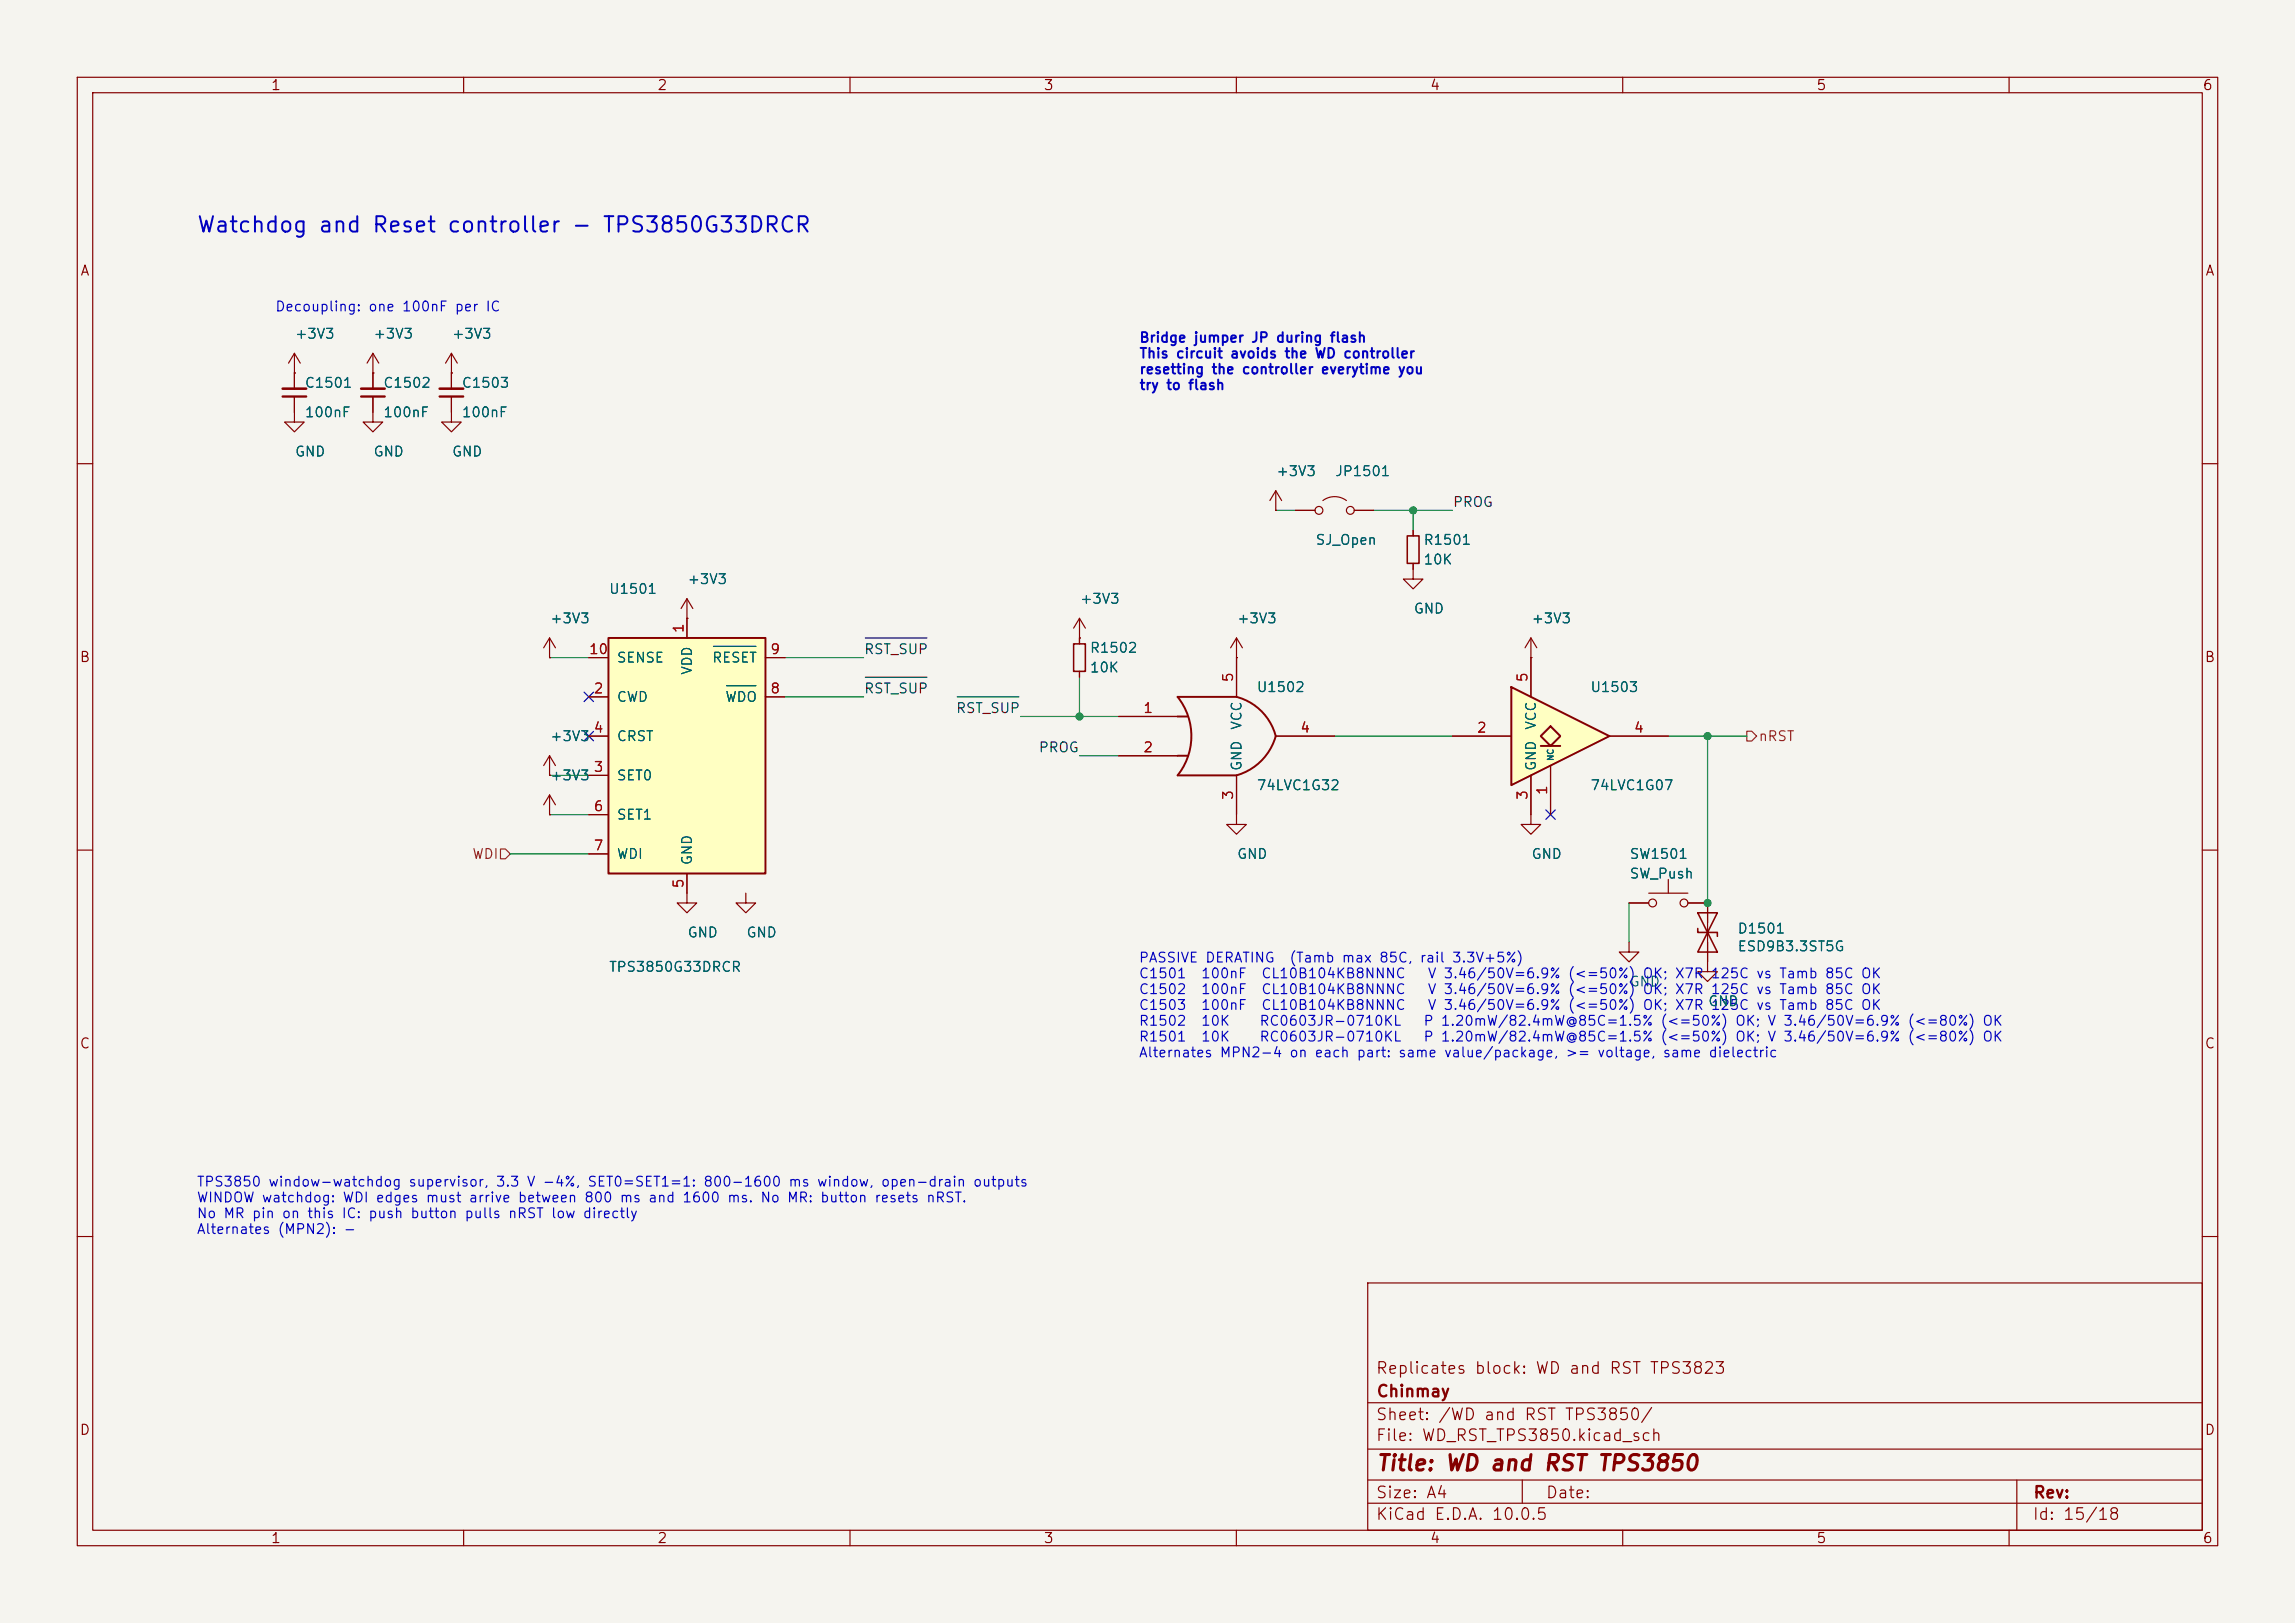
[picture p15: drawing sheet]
<svg xmlns="http://www.w3.org/2000/svg" width="297mm" height="210mm" viewBox="0 0 297 210" stroke-linecap="round" stroke-linejoin="round" font-family="sans-serif">
<defs><g id="words">
<text font-size="2" fill="#0000c2" x="25.4" y="30.6">Watchdog and Reset controller - TPS3850G33DRCR</text>
<text font-size="2" fill="#840000" x="178" y="190.8">Title: WD and RST TPS3850</text>
<g font-size="1.5" fill="#840000">
<text x="178" y="178.1">Replicates block: WD and RST TPS3823</text>
<text x="178" y="184.1">Sheet: /WD and RST TPS3850/</text>
<text x="178" y="181.1">Chinmay</text>
<text x="178" y="186.8">File: WD_RST_TPS3850.kicad_sch</text>
<text x="178" y="197">KiCad E.D.A. 10.0.5</text>
<text x="178" y="194.2">Size: A4</text>
<text x="200" y="194.2">Date:</text>
<text x="263" y="197">Id: 15/18</text>
<text x="263" y="194.2">Rev:</text>
</g>
<g font-size="1.3" fill="#840000">
<text x="35" y="12">1</text>
<text x="85" y="12">2</text>
<text x="135" y="12">3</text>
<text x="185" y="12">4</text>
<text x="235" y="12">5</text>
<text x="285" y="12">6</text>
<text x="10.3" y="36">A</text>
<text x="285.3" y="36">A</text>
<text x="10.2" y="86">B</text>
<text x="285.2" y="86">B</text>
<text x="10.2" y="136">C</text>
<text x="285.2" y="136">C</text>
<text x="10.2" y="186">D</text>
<text x="285.2" y="186">D</text>
<text x="35" y="200">1</text>
<text x="85" y="200">2</text>
<text x="135" y="200">3</text>
<text x="185" y="200">4</text>
<text x="235" y="200">5</text>
<text x="285" y="200">6</text>
</g>
<g font-size="1.3" fill="#0000c2">
<text x="35.5" y="40.6">Decoupling: one 100nF per IC</text>
<text x="147.4" y="44.6">Bridge jumper JP during flash</text>
<text x="147.4" y="46.7">This circuit avoids the WD controller</text>
<text x="147.4" y="48.7">resetting the controller everytime you</text>
<text x="147.4" y="50.8">try to flash</text>
<text x="147.3" y="124.9">PASSIVE DERATING</text>
<text x="166.8" y="124.9">(Tamb max 85C, rail 3.3V+5%)</text>
<text x="147.3" y="126.9">C1501</text>
<text x="147.3" y="129">C1502</text>
<text x="147.3" y="131">C1503</text>
<text x="155.3" y="126.9">100nF</text>
<text x="155.3" y="129">100nF</text>
<text x="155.3" y="131">100nF</text>
<text x="163.1" y="126.9">CL10B104KB8NNNC</text>
<text x="163.1" y="129">CL10B104KB8NNNC</text>
<text x="163.1" y="131">CL10B104KB8NNNC</text>
<text x="184.7" y="126.9">V 3.46/50V=6.9% (&lt;=50%) OK; X7R 125C vs Tamb 85C OK</text>
<text x="184.7" y="129">V 3.46/50V=6.9% (&lt;=50%) OK; X7R 125C vs Tamb 85C OK</text>
<text x="184.7" y="131">V 3.46/50V=6.9% (&lt;=50%) OK; X7R 125C vs Tamb 85C OK</text>
<text x="147.3" y="133">R1502</text>
<text x="147.3" y="135.1">R1501</text>
<text x="147.3" y="137.1">Alternates MPN2-4 on each part: same value/package, &gt;= voltage, same dielectric</text>
<text x="155.3" y="133">10K</text>
<text x="155.3" y="135.1">10K</text>
<text x="162.9" y="133">RC0603JR-0710KL</text>
<text x="162.9" y="135.1">RC0603JR-0710KL</text>
<text x="184.1" y="133">P 1.20mW/82.4mW@85C=1.5% (&lt;=50%) OK; V 3.46/50V=6.9% (&lt;=80%) OK</text>
<text x="184.1" y="135.1">P 1.20mW/82.4mW@85C=1.5% (&lt;=50%) OK; V 3.46/50V=6.9% (&lt;=80%) OK</text>
<text x="25.4" y="153.9">TPS3850 window-watchdog supervisor, 3.3 V -4%, SET0=SET1=1: 800-1600 ms window, open-drain outputs</text>
<text x="25.4" y="155.9">WINDOW watchdog: WDI edges must arrive between 800 ms and 1600 ms. No MR: button resets nRST.</text>
<text x="25.4" y="157.9">No MR pin on this IC: push button pulls nRST low directly</text>
<text x="25.4" y="160">Alternates (MPN2): -</text>
</g>
<g font-size="1.3" fill="#006464">
<text x="38.1" y="44.1">+3V3</text>
<text x="48.2" y="44.1">+3V3</text>
<text x="58.4" y="44.1">+3V3</text>
<text x="39.4" y="50.5">C1501</text>
<text x="49.5" y="50.5">C1502</text>
<text x="59.7" y="50.5">C1503</text>
<text x="38.1" y="59.4">GND</text>
<text x="39.4" y="54.3">100nF</text>
<text x="48.2" y="59.4">GND</text>
<text x="49.5" y="54.3">100nF</text>
<text x="58.4" y="59.4">GND</text>
<text x="59.7" y="54.3">100nF</text>
<text x="165.1" y="61.9">+3V3</text>
<text x="172.7" y="61.9">JP1501</text>
<text x="170.2" y="70.8">SJ_Open</text>
<text x="184.1" y="70.8">R1501</text>
<text x="78.7" y="77.2">U1501</text>
<text x="88.9" y="75.9">+3V3</text>
<text x="184.1" y="73.4">10K</text>
<text x="71.1" y="81">+3V3</text>
<text x="139.7" y="78.4">+3V3</text>
<text x="160" y="81">+3V3</text>
<text x="182.9" y="79.7">GND</text>
<text x="198.1" y="81">+3V3</text>
<text x="79.7" y="86.1">SENSE</text>
<text x="89.9" y="87.4" transform="rotate(-90 89.9 87.4)">VDD</text>
<text x="92.1" y="86.1">RESET</text>
<text x="141" y="84.8">R1502</text>
<text x="141" y="87.3">10K</text>
<text x="162.5" y="89.9">U1502</text>
<text x="205.7" y="89.9">U1503</text>
<text x="79.7" y="91.1">CWD</text>
<text x="93.8" y="91.1">WDO</text>
<text x="161" y="94.5" transform="rotate(-90 161 94.5)">VCC</text>
<text x="199.1" y="94.5" transform="rotate(-90 199.1 94.5)">VCC</text>
<text x="71.1" y="96.2">+3V3</text>
<text x="71.1" y="101.3">+3V3</text>
<text x="79.7" y="101.3">SET0</text>
<text x="79.7" y="96.2">CRST</text>
<text x="161" y="99.8" transform="rotate(-90 161 99.8)">GND</text>
<text x="199.1" y="99.8" transform="rotate(-90 199.1 99.8)">GND</text>
<text x="79.7" y="106.4">SET1</text>
<text x="162.5" y="102.6">74LVC1G32</text>
<text x="205.7" y="102.6">74LVC1G07</text>
<text x="79.7" y="111.5">WDI</text>
<text x="89.9" y="112" transform="rotate(-90 89.9 112)">GND</text>
<text x="160" y="111.5">GND</text>
<text x="198.1" y="111.5">GND</text>
<text x="210.8" y="111.5">SW1501</text>
<text x="210.8" y="114">SW_Push</text>
<text x="88.9" y="121.6">GND</text>
<text x="96.5" y="121.6">GND</text>
<text x="224.8" y="121.1">D1501</text>
<text x="224.8" y="123.4">ESD9B3.3ST5G</text>
<text x="78.7" y="126.1">TPS3850G33DRCR</text>
<text x="210.8" y="128">GND</text>
<text x="221" y="130.5">GND</text>
</g>
<g font-size="1.3" fill="#0f0f0f">
<text x="187.9" y="65.9">PROG</text>
<text x="111.7" y="85">RST_SUP</text>
<text x="111.7" y="90">RST_SUP</text>
<text x="123.6" y="92.6">RST_SUP</text>
<text x="134.3" y="97.7">PROG</text>
</g>
<g font-size="1.3" fill="#a90000">
<text x="88.8" y="82" transform="rotate(-90 88.8 82)">1</text>
<text x="76.1" y="85">10</text>
<text x="99.6" y="85">9</text>
<text x="159.9" y="88.4" transform="rotate(-90 159.9 88.4)">5</text>
<text x="198" y="88.4" transform="rotate(-90 198 88.4)">5</text>
<text x="76.7" y="90">2</text>
<text x="76.7" y="95.1">4</text>
<text x="99.6" y="90">8</text>
<text x="147.9" y="92.6">1</text>
<text x="168.2" y="95.1">4</text>
<text x="191" y="95.1">2</text>
<text x="211.4" y="95.1">4</text>
<text x="76.7" y="100.2">3</text>
<text x="147.9" y="97.7">2</text>
<text x="76.7" y="105.3">6</text>
<text x="159.9" y="103.6" transform="rotate(-90 159.9 103.6)">3</text>
<text x="198" y="103.6" transform="rotate(-90 198 103.6)">3</text>
<text x="200.5" y="103" transform="rotate(-90 200.5 103)">1</text>
<text x="76.7" y="110.4">7</text>
<text x="88.8" y="115" transform="rotate(-90 88.8 115)">5</text>
</g>
<g font-size="1.3" fill="#725600">
<text x="227.5" y="96.2">nRST</text>
<text x="61" y="111.5">WDI</text>
</g>
<text font-size=".8" fill="#006464" x="201.2" y="98.5" transform="rotate(-90 201.2 98.5)">NC</text>
</g></defs>
<path d="M0 0h297v210h-297z" fill="#f5f4ef" stroke="#f5f4ef" stroke-width=".13"/>
<g fill="none" stroke="#840000" stroke-width=".15">
<path d="M10 10h277v190h-277zM12 12h273v186h-273zM60 10v2M110 10v2M160 10v2M210 10v2M260 10v2M10 60h2M285 60h2M10 110h2M210.8 116.8h2.6M213.4 115.6h5"/>
<path d="M215.9 113.8v1.8M218.4 116.8h2.6M285 110h2M10 160h2M177 166h108v32h-108zM285 160h2M60 198v2M110 198v2M160 198v2M177 194.5h108M177 191.5h108M177 187.5h108"/>
<path d="M177 181.5h108M197 191.5v3M210 198v2M260 198v2M261 191.5v6.5"/>
<circle cx="213.9" cy="116.8" r=".51"/>
<circle cx="217.9" cy="116.8" r=".51"/>
</g>
<path d="M195.6 88.9l12.7 6.4-12.7 6.3z" fill="#ffffc2"/>
<path d="M199.4 96.5h2.5" fill="none" stroke="#ffffc2" stroke-width=".13"/>
<path d="M199.4 95.3l1.3-1.3 1.2 1.3-1.2 1.2z" fill="#ffffc2"/>
<path d="M195.6 88.9l12.7 6.4-12.7 6.3zM199.4 95.3l1.3-1.3 1.2 1.3-1.2 1.2zM199.4 96.5h2.5" fill="none" stroke="#840000" stroke-width=".25"/>
<g fill="none" stroke="#840000" stroke-width=".15">
<path d="M38.1 51.3v3.3h1.3l-1.3 1.3-1.3-1.3h1.3M38.1 48.3v2M182.9 72.9v2h1.2l-1.2 1.3-1.3-1.3h1.3M182.9 68.6v.7M188 95.3h7.6M198.1 85.1h.1M198.1 82.6v7.6M198.1 82.6l-.7 1.2M198.1 82.6l.8 1.2M200.7 99.1v6.3M208.3 95.3h7.6M198.1 100.3v6.4h1.3l-1.3 1.3-1.3-1.3h1.3"/>
<path d="M221 116.8v8.9h1.2l-1.2 1.3-1.3-1.3h1.3M210.8 121.9v1.3h1.3l-1.3 1.3-1.3-1.3h1.3"/>
</g>
<path d="M182.1 69.3h1.5v3.6h-1.5zM219.7 118.1h2.5l-1.2 2.6zM219.7 120.1v.6h2.5v.5M221 120.7l1.2 2.5h-2.5z" fill="none" stroke="#840000" stroke-width=".2"/>
<path d="M36.6 50.3h3" fill="none" stroke="#840000" stroke-width=".33"/>
<path d="M36.6 51.3h3" fill="none" stroke="#840000" stroke-width=".3"/>
<g fill="#ffffc2">
<path d="M152.4 92.7h1.3z"/>
<path d="M152.4 97.8h1.3z"/>
</g>
<path d="M152.4 90.2h7.6M152.4 100.3h7.6" fill="none" stroke="#ffffc2" stroke-width=".13"/>
<path d="M152.4 90.2h7.6a7.1 7.1 0 0 1 5.1 5.1 7.4 7.4 0 0 1-5.1 5h-7.6a8.1 8.1 0 0 0 0-10.1zM152.4 92.7h1.3M152.4 97.8h1.3" fill="none" stroke="#840000" stroke-width=".25"/>
<g fill="none" stroke="#840000" stroke-width=".15">
<path d="M48.3 48.3v2M48.3 51.3v2M58.4 48.3h.1M58.4 45.7l-.7 1.3M58.4 45.7l.8 1.3M58.4 45.7v2.6M165.1 66h.1M165.1 63.5l-.8 1.3M165.1 63.5l.8 1.3M165.1 63.5v2.5M167.6 66h2.6M171.2 64.8a2.54 2.54 0 0 1 3 0"/>
<path d="M175.3 66h2.5M71.1 85.1h.1M71.1 82.6l-.7 1.2M71.1 82.6l.8 1.2M71.1 82.6v2.5M71.1 97.8v2.5M71.1 97.8l-.7 1.3M71.1 97.8l.8 1.3M139.7 82.6h.1M139.7 80v3.3M139.7 86.9v.7M139.7 80l-.8 1.3"/>
<path d="M139.7 80l.8 1.3M144.8 92.7h7.6M144.8 97.8h7.6M160 85.1h.1M160 82.6v7.6M160 82.6l-.7 1.2M160 82.6l.8 1.2M165.1 95.3h7.6M71.1 100.3h.1M71.1 105.4h.1M71.1 102.9v2.5M71.1 102.9l-.7 1.2"/>
<path d="M71.1 102.9l.8 1.2M88.9 115.6v1.2h1.3l-1.3 1.3-1.3-1.3h1.3M160 100.3v6.4h1.3l-1.3 1.3-1.3-1.3h1.3"/>
<circle cx="170.7" cy="66" r=".51"/>
<circle cx="174.8" cy="66" r=".51"/>
</g>
<path d="M138.9 83.3h1.6v3.6h-1.6z" fill="none" stroke="#840000" stroke-width=".2"/>
<path d="M46.7 50.3h3.1" fill="none" stroke="#840000" stroke-width=".33"/>
<path d="M46.7 51.3h3.1" fill="none" stroke="#840000" stroke-width=".3"/>
<path d="M78.7 82.6h20.4v30.4h-20.4z" fill="#ffffc2"/>
<path d="M78.7 82.6h20.4v30.4h-20.4z" fill="none" stroke="#840000" stroke-width=".25"/>
<g fill="none" stroke="#840000" stroke-width=".15">
<path d="M38.1 48.3h.1M38.1 45.7l-.8 1.3M38.1 45.7l.8 1.3M38.1 45.7v4.6M38.1 51.3v2M48.3 48.3h.1M48.3 51.3v3.3h1.2l-1.2 1.3-1.3-1.3h1.3M48.3 45.7l-.8 1.3M48.3 45.7l.7 1.3M48.3 45.7v4.6M58.4 51.3v3.3h1.3l-1.3 1.3-1.3-1.3h1.3M58.4 48.3h.1"/>
<path d="M58.4 48.3v2M88.9 77.5v5.1M88.9 77.5l-.8 1.2M88.9 77.5l.8 1.2M165.1 66h.1M167.6 66h2.6M175.3 66h2.5M182.9 68.6v.7M182.9 72.9v.8M71.1 85.1h.1M76.2 90.2h2.5M76.2 95.3h2.5"/>
<path d="M76.2 85.1h2.5M88.9 80h.1M99.1 90.2h2.5M99.1 85.1h2.5M139.7 82.6h.1M139.7 82.6v.7M139.7 86.9v.7M144.8 92.7h7.6M144.8 97.8h7.6M160 85.1h.1M160 85.1v5.1M165.1 95.3h7.6"/>
<path d="M188 95.3h7.6M198.1 85.1h.1M198.1 85.1v5.1M200.7 99.1v6.3M208.3 95.3h7.6M71.1 105.4h.1M71.1 100.3h.1M76.2 100.3h2.5M76.2 105.4h2.5M76.2 110.5h2.5M88.9 113v2.6M96.5 115.6v1.2h1.3l-1.3 1.3-1.3-1.3h1.3"/>
<path d="M160 100.3v5.1M198.1 100.3v5.1M210.8 116.8h2.6M218.4 116.8h2.6v2.6M221 121.9v2.6"/>
</g>
<path d="M92.3 83.6h5.5M94 88.7h3.8" fill="none" stroke="#006464" stroke-width=".15"/>
<path d="M56.9 50.3h3" fill="none" stroke="#840000" stroke-width=".33"/>
<path d="M56.9 51.3h3" fill="none" stroke="#840000" stroke-width=".3"/>
<path d="M226.1 94.6h.6l.6 .7-.6 .6h-.6zM64.8 109.9h.6l.6 .6-.6 .6h-.6z" fill="none" stroke="#725600" stroke-width=".15"/>
<path d="M112 82.5h8M112 87.6h8M123.9 90.2h8" fill="none" stroke="#0f0f0f" stroke-width=".15"/>
<g fill="none" stroke="#009600" stroke-width=".15">
<path d="M165.1 66h2.5M177.8 66h10.2M182.9 66v2.6M71.1 85.1h5.1M101.6 90.2h10.2M101.6 85.1h10.2M132.1 92.7h12.7M139.7 87.6v5.1M139.7 97.8h5.1M172.7 95.3h15.3M215.9 95.3h10.2M221 95.3v21.5"/>
<path d="M66 110.5h10.2M71.1 100.3h5.1M71.1 105.4h5.1M210.8 116.8v5.1"/>
</g>
<path d="M75.6 94.6l1.2 1.3M75.6 89.6l1.2 1.2M76.8 94.6l-1.2 1.3M76.8 89.6l-1.2 1.2M200.1 104.8l1.2 1.2M201.3 104.8l-1.2 1.2" fill="none" stroke="#000084" stroke-width=".15"/>
<g fill="#009600" stroke="#009600" stroke-width=".13">
<circle cx="182.9" cy="66" r=".46"/>
<circle cx="221" cy="95.3" r=".46"/>
<circle cx="221" cy="116.8" r=".46"/>
<circle cx="139.7" cy="92.7" r=".46"/>
</g>
<use href="#words"/>
</svg>
